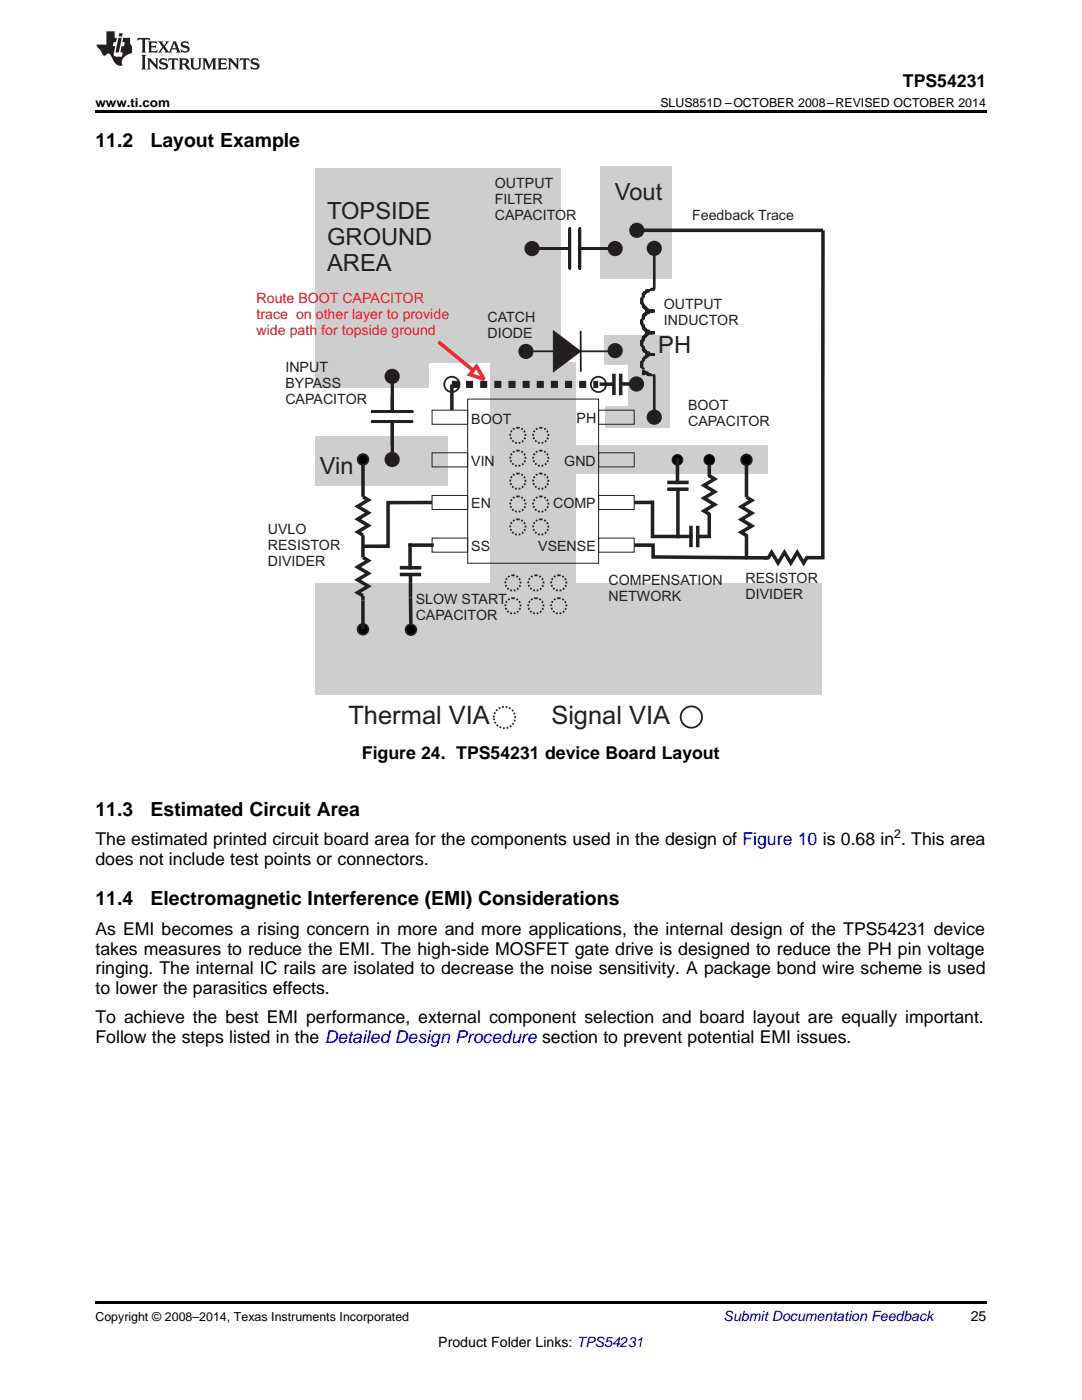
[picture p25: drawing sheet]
<svg xmlns="http://www.w3.org/2000/svg" width="216mm" height="279mm" viewBox="0 0 216 279" stroke-linecap="round" stroke-linejoin="round" font-family="sans-serif">
<defs><g id="words">
<g font-size="5.1" fill="#231f20">
<text x="69.5" y="144.5">Thermal VIA</text>
<text x="110" y="144.4">Signal VIA</text>
</g>
<g font-size="4.7" fill="#231f20">
<text x="122.7" y="40">Vout</text>
<text x="65.3" y="43.6">TOPSIDE</text>
<text x="65.3" y="48.9">GROUND</text>
<text x="65.3" y="54.2">AREA</text>
<text x="131.3" y="70.5">PH</text>
<text x="63.8" y="94.6">Vin</text>
</g>
<g font-size="3.9">
<text x="19" y="29.3">11.2</text>
<text x="30.1" y="29.3">Layout Example</text>
<text x="19" y="162.8">11.3</text>
<text x="30.1" y="162.8">Estimated Circuit Area</text>
<text x="19" y="180.7">11.4</text>
<text x="30.1" y="180.7">Electromagnetic Interference (EMI) Considerations</text>
</g>
<g font-size="3.5">
<text x="180.2" y="17.3">TPS54231</text>
<text x="72.2" y="151.5">Figure 24. TPS54231 device Board Layout</text>
<text x="19" y="168.7">The estimated printed circuit board area for the components used in the design of Figure 10 is 0.68 in . This area</text>
<text x="19" y="172.6">does not include test points or connectors.</text>
<text x="19" y="186.7">As EMI becomes a rising concern in more and more applications, the internal design of the TPS54231 device</text>
<text x="19" y="190.5">takes measures to reduce the EMI. The high-side MOSFET gate drive is designed to reduce the PH pin voltage</text>
<text x="19" y="194.4">ringing. The internal IC rails are isolated to decrease the noise sensitivity. A package bond wire scheme is used</text>
<text x="19" y="198.3">to lower the parasitics effects.</text>
<text x="19" y="204.3">To achieve the best EMI performance, external component selection and board layout are equally important.</text>
<text x="19" y="208.1">Follow the steps listed in the Detailed Design Procedure section to prevent potential EMI issues.</text>
</g>
<g font-size="2.8" fill="#231f20">
<text x="98.7" y="37.6">OUTPUT</text>
<text x="98.7" y="40.7">FILTER</text>
<text x="98.7" y="43.9">CAPACITOR</text>
<text x="138.1" y="43.8">Feedback Trace</text>
<text x="97.3" y="64.3">CATCH</text>
<text x="132.5" y="61.6">OUTPUT</text>
<text x="132.5" y="64.8">INDUCTOR</text>
<text x="97.3" y="67.5">DIODE</text>
<text x="56.9" y="74.2">INPUT</text>
<text x="56.9" y="77.4">BYPASS</text>
<text x="56.9" y="80.6">CAPACITOR</text>
<text x="137.3" y="81.9">BOOT</text>
<text x="94" y="84.6">BOOT</text>
<text x="115" y="84.4">PH</text>
<text x="137.3" y="85">CAPACITOR</text>
<text x="94" y="93">VIN</text>
<text x="112.6" y="92.9">GND</text>
<text x="94" y="101.4">EN</text>
<text x="110.4" y="101.4">COMP</text>
<text x="53.5" y="106.6">UVLO</text>
<text x="53.5" y="109.7">RESISTOR</text>
<text x="53.5" y="112.9">DIVIDER</text>
<text x="94" y="110">SS</text>
<text x="107.4" y="109.9">VSENSE</text>
<text x="121.4" y="116.7">COMPENSATION</text>
<text x="121.4" y="119.9">NETWORK</text>
<text x="148.8" y="116.3">RESISTOR</text>
<text x="148.8" y="119.5">DIVIDER</text>
<text x="83" y="120.5">SLOW START</text>
<text x="83" y="123.6">CAPACITOR</text>
</g>
<g font-size="2.8" fill="#ee1d23">
<text x="51.2" y="60.6">Route BOOT CAPACITOR</text>
<text x="51.2" y="63.7">trace on other layer to provide</text>
<text x="51.2" y="66.9">wide path for topside ground</text>
</g>
<text font-size="2.8" fill="#0000c8" x="144.4" y="263.6">Submit Documentation Feedback</text>
<g font-size="2.8">
<text x="193.7" y="263.6">25</text>
<text x="87.5" y="268.9">Product Folder Links: TPS54231</text>
</g>
<g font-size="2.5">
<text x="19" y="21.4">www.ti.com</text>
<text x="131.8" y="21.4">SLUS851D –OCTOBER 2008–REVISED OCTOBER 2014</text>
<text x="178.4" y="167.3">2</text>
<text x="19" y="263.6">Copyright © 2008–2014, Texas Instruments Incorporated</text>
</g>
</g></defs>
<path d="M19 259.7h177.8v.5h-177.8z" fill="#000"/>
<g fill="#cecece">
<path d="M62.9 33.6h49v38.7h-49z" fill-rule="evenodd"/>
<path d="M120.7 66.9h13v5.9h-13z" fill-rule="evenodd"/>
<path d="M97.8 72.3h17.1v66.3h-17.1z" fill-rule="evenodd"/>
<path d="M125.5 66.9h8.2v18.4h-8.2z" fill-rule="evenodd"/>
<path d="M62.9 87h26.5v9.9h-26.5z" fill-rule="evenodd"/>
<path d="M119.7 33.2h14.3v22.5h-14.3z" fill-rule="evenodd"/>
<path d="M114.7 88.9h38.5v5.7h-38.5z" fill-rule="evenodd"/>
<path d="M62.9 36.5h22.6v40.9h-22.6z" fill-rule="evenodd"/>
<path d="M120.8 81.1h12.9v4.2h-12.9z" fill-rule="evenodd"/>
</g>
<path d="M93.3 79.6h26.1v32.8h-26.1zM86.2 98.9h7.1v2.8h-7.1zM86.2 90.4h7.1v2.8h-7.1zM86.2 81.9h7.1v2.8h-7.1zM119.4 98.9h7.1v2.8h-7.1zM119.4 90.4h7.1v2.8h-7.1zM119.4 81.9h7.1v2.8h-7.1zM86.2 107.4h7.1v2.8h-7.1zM119.4 107.4h7.1v2.8h-7.1z" fill="none" stroke="#231f20" stroke-width=".2"/>
<path d="M62.9 116.3h101v22.3h-101z" fill-rule="evenodd" fill="#cecece"/>
<circle cx="119.4" cy="76.7" r="1.52" fill="none" stroke="#231f20" stroke-width=".36"/>
<path d="M74.2 84.2h8zM74.2 82.2h8.1zM78.2 84.2v4.6v-4.6M78.2 82.2v-2.7v2.7" fill="none" stroke="#231f20" stroke-width=".53"/>
<path d="M129.9 57.6h.6v.3h-.6z" fill-rule="evenodd" fill="#231f20"/>
<path d="M129.9 57.6h.6v.3h-.6z" fill="none" stroke="#231f20" stroke-width=".26"/>
<path d="M129.5 57.9l.7-.3v.3z" fill-rule="evenodd" fill="#231f20"/>
<path d="M129.5 57.9l.7-.3v.3z" fill="none" stroke="#231f20" stroke-width=".26"/>
<path d="M129.2 57.9h.7l-.7 .3z" fill-rule="evenodd" fill="#231f20"/>
<path d="M129.2 57.9h.7l-.7 .3z" fill="none" stroke="#231f20" stroke-width=".26"/>
<path d="M128.9 57.9h.6v.3h-.6z" fill-rule="evenodd" fill="#231f20"/>
<path d="M128.9 57.9h.6v.3h-.6z" fill="none" stroke="#231f20" stroke-width=".26"/>
<path d="M128.9 57.9h.3v.3l-.3 .4h-.4v-.4h.4z" fill-rule="evenodd" fill="#231f20"/>
<path d="M128.9 57.9h.3v.3l-.3 .4h-.4v-.4h.4z" fill="none" stroke="#231f20" stroke-width=".26"/>
<path d="M128.5 58.2h.4v.4l-.4 .3h-.3v-.3z" fill-rule="evenodd" fill="#231f20"/>
<path d="M128.5 58.2h.4v.4l-.4 .3h-.3v-.3z" fill="none" stroke="#231f20" stroke-width=".26"/>
<path d="M128.2 58.6h.3v.6h-.3z" fill-rule="evenodd" fill="#231f20"/>
<path d="M128.2 58.6h.3v.6h-.3z" fill="none" stroke="#231f20" stroke-width=".26"/>
<path d="M128.2 58.9l.3 .3-.3 .4v.3l-.3-.3 .3-.4z" fill-rule="evenodd" fill="#231f20"/>
<path d="M128.2 58.9l.3 .3-.3 .4v.3l-.3-.3 .3-.4z" fill="none" stroke="#231f20" stroke-width=".26"/>
<path d="M127.9 59.6h.3v.6l-.3-.3z" fill-rule="evenodd" fill="#231f20"/>
<path d="M127.9 59.6h.3v.6l-.3-.3z" fill="none" stroke="#231f20" stroke-width=".26"/>
<path d="M127.9 59.9h.3v.7h-.3z" fill-rule="evenodd" fill="#231f20"/>
<path d="M127.9 59.9h.3v.7h-.3z" fill="none" stroke="#231f20" stroke-width=".26"/>
<path d="M127.9 60.2h.3l.3 .7h-.3l-.3-.3z" fill-rule="evenodd" fill="#231f20"/>
<path d="M127.9 60.2h.3l.3 .7h-.3l-.3-.3z" fill="none" stroke="#231f20" stroke-width=".26"/>
<path d="M128.2 60.6l.3 .3v.3h-.3z" fill-rule="evenodd" fill="#231f20"/>
<path d="M128.2 60.6l.3 .3v.3h-.3z" fill="none" stroke="#231f20" stroke-width=".26"/>
<path d="M128.2 60.9h.3l.4 .3v.4h-.4l-.3-.4z" fill-rule="evenodd" fill="#231f20"/>
<path d="M128.2 60.9h.3l.4 .3v.4h-.4l-.3-.4z" fill="none" stroke="#231f20" stroke-width=".26"/>
<path d="M128.5 61.2h.4l.3 .4v.3h-.3l-.4-.3z" fill-rule="evenodd" fill="#231f20"/>
<path d="M128.5 61.2h.4l.3 .4v.3h-.3l-.4-.3z" fill="none" stroke="#231f20" stroke-width=".26"/>
<path d="M128.9 61.6h.3l.3 .3v.3h-.3l-.3-.3z" fill-rule="evenodd" fill="#231f20"/>
<path d="M128.9 61.6h.3l.3 .3v.3h-.3l-.3-.3z" fill="none" stroke="#231f20" stroke-width=".26"/>
<path d="M129.2 61.9h.7v.3h-.7z" fill-rule="evenodd" fill="#231f20"/>
<path d="M129.2 61.9h.7v.3h-.7z" fill="none" stroke="#231f20" stroke-width=".26"/>
<path d="M129.5 61.9h.7v.3h-.7z" fill-rule="evenodd" fill="#231f20"/>
<path d="M129.5 61.9h.7v.3h-.7z" fill="none" stroke="#231f20" stroke-width=".26"/>
<path d="M129.9 61.9h.6v.3h-.6z" fill-rule="evenodd" fill="#231f20"/>
<path d="M129.9 61.9h.6v.3h-.6z" fill="none" stroke="#231f20" stroke-width=".26"/>
<path d="M129.9 61.9h.6v.3h-.6z" fill-rule="evenodd" fill="#231f20"/>
<path d="M129.9 61.9h.6v.3h-.6z" fill="none" stroke="#231f20" stroke-width=".26"/>
<path d="M129.5 61.9h.7v.3h-.7z" fill-rule="evenodd" fill="#231f20"/>
<path d="M129.5 61.9h.7v.3h-.7z" fill="none" stroke="#231f20" stroke-width=".26"/>
<path d="M129.2 62.2l.3-.3h.4v.3l-.7 .4z" fill-rule="evenodd" fill="#231f20"/>
<path d="M129.2 62.2l.3-.3h.4v.3l-.7 .4z" fill="none" stroke="#231f20" stroke-width=".26"/>
<path d="M128.9 62.2h.6v.4h-.6z" fill-rule="evenodd" fill="#231f20"/>
<path d="M128.9 62.2h.6v.4h-.6z" fill="none" stroke="#231f20" stroke-width=".26"/>
<path d="M128.9 62.2h.3v.4l-.3 .3h-.4v-.3z" fill-rule="evenodd" fill="#231f20"/>
<path d="M128.9 62.2h.3v.4l-.3 .3h-.4v-.3z" fill="none" stroke="#231f20" stroke-width=".26"/>
<path d="M128.2 62.9l.3-.3h.4v.3l-.4 .3h-.3z" fill-rule="evenodd" fill="#231f20"/>
<path d="M128.2 62.9l.3-.3h.4v.3l-.4 .3h-.3z" fill="none" stroke="#231f20" stroke-width=".26"/>
<path d="M128.2 62.9h.3v.7h-.3z" fill-rule="evenodd" fill="#231f20"/>
<path d="M128.2 62.9h.3v.7h-.3z" fill="none" stroke="#231f20" stroke-width=".26"/>
<path d="M128.2 63.2h.3v.4l-.3 .3h-.3l.3-.3z" fill-rule="evenodd" fill="#231f20"/>
<path d="M128.2 63.2h.3v.4l-.3 .3h-.3l.3-.3z" fill="none" stroke="#231f20" stroke-width=".26"/>
<path d="M127.9 63.9l.3-.3v1l-.3-.4z" fill-rule="evenodd" fill="#231f20"/>
<path d="M127.9 63.9l.3-.3v1l-.3-.4z" fill="none" stroke="#231f20" stroke-width=".26"/>
<path d="M127.9 64.2h.3v.7l-.3-.3z" fill-rule="evenodd" fill="#231f20"/>
<path d="M127.9 64.2h.3v.7l-.3-.3z" fill="none" stroke="#231f20" stroke-width=".26"/>
<path d="M127.9 64.6h.3l.3 .3v.3h-.3z" fill-rule="evenodd" fill="#231f20"/>
<path d="M127.9 64.6h.3l.3 .3v.3h-.3z" fill="none" stroke="#231f20" stroke-width=".26"/>
<path d="M128.2 64.9h.3v.7h-.3z" fill-rule="evenodd" fill="#231f20"/>
<path d="M128.2 64.9h.3v.7h-.3z" fill="none" stroke="#231f20" stroke-width=".26"/>
<path d="M128.2 65.2h.3l.4 .4v.3h-.4l-.3-.3z" fill-rule="evenodd" fill="#231f20"/>
<path d="M128.2 65.2h.3l.4 .4v.3h-.4l-.3-.3z" fill="none" stroke="#231f20" stroke-width=".26"/>
<path d="M128.5 65.6h.4l.3 .3v.3h-.3l-.4-.3z" fill-rule="evenodd" fill="#231f20"/>
<path d="M128.5 65.6h.4l.3 .3v.3h-.3l-.4-.3z" fill="none" stroke="#231f20" stroke-width=".26"/>
<path d="M128.9 65.9h.6v.3h-.6z" fill-rule="evenodd" fill="#231f20"/>
<path d="M128.9 65.9h.6v.3h-.6z" fill="none" stroke="#231f20" stroke-width=".26"/>
<path d="M129.2 65.9l.7 .3v.4h-.4l-.3-.4z" fill-rule="evenodd" fill="#231f20"/>
<path d="M129.2 65.9l.7 .3v.4h-.4l-.3-.4z" fill="none" stroke="#231f20" stroke-width=".26"/>
<path d="M129.5 66.2h.7v.4h-.7z" fill-rule="evenodd" fill="#231f20"/>
<path d="M129.5 66.2h.7v.4h-.7z" fill="none" stroke="#231f20" stroke-width=".26"/>
<path d="M129.9 66.2h.6v.4h-.6z" fill-rule="evenodd" fill="#231f20"/>
<path d="M129.9 66.2h.6v.4h-.6z" fill="none" stroke="#231f20" stroke-width=".26"/>
<path d="M129.9 66.2h.6v.4h-.6z" fill-rule="evenodd" fill="#231f20"/>
<path d="M129.9 66.2h.6v.4h-.6z" fill="none" stroke="#231f20" stroke-width=".26"/>
<path d="M129.5 66.2h.7v.4h-.7z" fill-rule="evenodd" fill="#231f20"/>
<path d="M129.5 66.2h.7v.4h-.7z" fill="none" stroke="#231f20" stroke-width=".26"/>
<path d="M129.2 66.2h.7v.4h-.7z" fill-rule="evenodd" fill="#231f20"/>
<path d="M129.2 66.2h.7v.4h-.7z" fill="none" stroke="#231f20" stroke-width=".26"/>
<path d="M128.9 66.6l.3-.4h.3v.4l-.3 .3h-.3z" fill-rule="evenodd" fill="#231f20"/>
<path d="M128.9 66.6l.3-.4h.3v.4l-.3 .3h-.3z" fill="none" stroke="#231f20" stroke-width=".26"/>
<path d="M128.9 66.6h.3v.3l-.3 .3h-.4v-.3z" fill-rule="evenodd" fill="#231f20"/>
<path d="M128.9 66.6h.3v.3l-.3 .3h-.4v-.3z" fill="none" stroke="#231f20" stroke-width=".26"/>
<path d="M128.5 66.9h.4v.3l-.4 .4h-.3v-.4z" fill-rule="evenodd" fill="#231f20"/>
<path d="M128.5 66.9h.4v.3l-.4 .4h-.3v-.4z" fill="none" stroke="#231f20" stroke-width=".26"/>
<path d="M128.2 67.2h.3v.7h-.3z" fill-rule="evenodd" fill="#231f20"/>
<path d="M128.2 67.2h.3v.7h-.3z" fill="none" stroke="#231f20" stroke-width=".26"/>
<path d="M128.2 67.6h.3v.3l-.3 .3h-.3z" fill-rule="evenodd" fill="#231f20"/>
<path d="M128.2 67.6h.3v.3l-.3 .3h-.3z" fill="none" stroke="#231f20" stroke-width=".26"/>
<path d="M127.9 67.9h.3v.7h-.3z" fill-rule="evenodd" fill="#231f20"/>
<path d="M127.9 67.9h.3v.7h-.3z" fill="none" stroke="#231f20" stroke-width=".26"/>
<path d="M127.9 68.6l.3-.4v1.1l-.3-.4z" fill-rule="evenodd" fill="#231f20"/>
<path d="M127.9 68.6l.3-.4v1.1l-.3-.4z" fill="none" stroke="#231f20" stroke-width=".26"/>
<path d="M127.9 68.9h.3l.3 .4v.3h-.3v-.3z" fill-rule="evenodd" fill="#231f20"/>
<path d="M127.9 68.9h.3l.3 .4v.3h-.3v-.3z" fill="none" stroke="#231f20" stroke-width=".26"/>
<path d="M128.2 69.3h.3v.6h-.3z" fill-rule="evenodd" fill="#231f20"/>
<path d="M128.2 69.3h.3v.6h-.3z" fill="none" stroke="#231f20" stroke-width=".26"/>
<path d="M128.2 69.6h.3l.4 .3v.4h-.4l-.3-.4z" fill-rule="evenodd" fill="#231f20"/>
<path d="M128.2 69.6h.3l.4 .3v.4h-.4l-.3-.4z" fill="none" stroke="#231f20" stroke-width=".26"/>
<path d="M128.5 69.9h.4l.3 .4v.3h-.3v-.3h-.4z" fill-rule="evenodd" fill="#231f20"/>
<path d="M128.5 69.9h.4l.3 .4v.3h-.3v-.3h-.4z" fill="none" stroke="#231f20" stroke-width=".26"/>
<path d="M128.9 70.3h.6v.3h-.6z" fill-rule="evenodd" fill="#231f20"/>
<path d="M128.9 70.3h.6v.3h-.6z" fill="none" stroke="#231f20" stroke-width=".26"/>
<path d="M129.2 70.3l.7 .3v.3h-.4l-.3-.3z" fill-rule="evenodd" fill="#231f20"/>
<path d="M129.2 70.3l.7 .3v.3h-.4l-.3-.3z" fill="none" stroke="#231f20" stroke-width=".26"/>
<path d="M129.5 70.6h.7v.3h-.7z" fill-rule="evenodd" fill="#231f20"/>
<path d="M129.5 70.6h.7v.3h-.7z" fill="none" stroke="#231f20" stroke-width=".26"/>
<path d="M129.9 70.6h.6v.3h-.6z" fill-rule="evenodd" fill="#231f20"/>
<path d="M129.9 70.6h.6v.3h-.6z" fill="none" stroke="#231f20" stroke-width=".26"/>
<path d="M129.9 70.6h.6v.3h-.6z" fill-rule="evenodd" fill="#231f20"/>
<path d="M129.9 70.6h.6v.3h-.6z" fill="none" stroke="#231f20" stroke-width=".26"/>
<path d="M129.5 70.6h.7v.3h-.7z" fill-rule="evenodd" fill="#231f20"/>
<path d="M129.5 70.6h.7v.3h-.7z" fill="none" stroke="#231f20" stroke-width=".26"/>
<path d="M129.2 70.6h.7v.3h-.7z" fill-rule="evenodd" fill="#231f20"/>
<path d="M129.2 70.6h.7v.3h-.7z" fill="none" stroke="#231f20" stroke-width=".26"/>
<path d="M129.2 70.6h.3v.3l-.3 .4h-.3v-.4z" fill-rule="evenodd" fill="#231f20"/>
<path d="M129.2 70.6h.3v.3l-.3 .4h-.3v-.4z" fill="none" stroke="#231f20" stroke-width=".26"/>
<path d="M128.9 70.9h.3v.4h-.3v.3h-.4v-.3z" fill-rule="evenodd" fill="#231f20"/>
<path d="M128.9 70.9h.3v.4h-.3v.3h-.4v-.3z" fill="none" stroke="#231f20" stroke-width=".26"/>
<path d="M128.2 71.6l.3-.3h.4l-.4 .3z" fill-rule="evenodd" fill="#231f20"/>
<path d="M128.2 71.6l.3-.3h.4l-.4 .3z" fill="none" stroke="#231f20" stroke-width=".26"/>
<path d="M128.2 71.6h.3v.3l-.3 .4z" fill-rule="evenodd" fill="#231f20"/>
<path d="M128.2 71.6h.3v.3l-.3 .4z" fill="none" stroke="#231f20" stroke-width=".26"/>
<path d="M127.9 72.3l.3-.4h.3l-.3 .4v.3h-.3z" fill-rule="evenodd" fill="#231f20"/>
<path d="M127.9 72.3l.3-.4h.3l-.3 .4v.3h-.3z" fill="none" stroke="#231f20" stroke-width=".26"/>
<path d="M127.9 72.3h.3v.6h-.3z" fill-rule="evenodd" fill="#231f20"/>
<path d="M127.9 72.3h.3v.6h-.3z" fill="none" stroke="#231f20" stroke-width=".26"/>
<path d="M127.9 72.6h.3v.7h-.3z" fill-rule="evenodd" fill="#231f20"/>
<path d="M127.9 72.6h.3v.7h-.3z" fill="none" stroke="#231f20" stroke-width=".26"/>
<path d="M127.9 73.3l.3-.4v.4l.3 .3h-.3z" fill-rule="evenodd" fill="#231f20"/>
<path d="M127.9 73.3l.3-.4v.4l.3 .3h-.3z" fill="none" stroke="#231f20" stroke-width=".26"/>
<path d="M128.2 74.1h.3v.7h-.3z" fill-rule="evenodd" fill="#231f20"/>
<path d="M128.2 74.1h.3v.7h-.3z" fill="none" stroke="#231f20" stroke-width=".26"/>
<path d="M128.2 73.9h.3l.4 .4v.3h-.4v-.3z" fill-rule="evenodd" fill="#231f20"/>
<path d="M128.2 73.9h.3l.4 .4v.3h-.4v-.3z" fill="none" stroke="#231f20" stroke-width=".26"/>
<path d="M128.5 74.3h.4l.3 .3h-.3z" fill-rule="evenodd" fill="#231f20"/>
<path d="M128.5 74.3h.4l.3 .3h-.3z" fill="none" stroke="#231f20" stroke-width=".26"/>
<path d="M128.9 74.3h.3l.3 .3v.3h-.3l-.3-.3z" fill-rule="evenodd" fill="#231f20"/>
<path d="M128.9 74.3h.3l.3 .3v.3h-.3l-.3-.3z" fill="none" stroke="#231f20" stroke-width=".26"/>
<path d="M129.2 74.6h.7v.3h-.7z" fill-rule="evenodd" fill="#231f20"/>
<path d="M129.2 74.6h.7v.3h-.7z" fill="none" stroke="#231f20" stroke-width=".26"/>
<path d="M129.5 74.6l.7 .3h-.7z" fill="#231f20"/>
<path d="M129.5 74.6l.7 .3h-.7z" fill="none" stroke="#231f20" stroke-width=".26"/>
<path d="M129.9 74.9h.6z" fill="#231f20"/>
<path d="M129.9 74.9h.6z" fill="none" stroke="#231f20" stroke-width=".26"/>
<path d="M130.5 49.6v8M78.2 79v.5M130.5 74.9v8M78.2 84.2v7.5v-7.5M78.2 82.2v-7.1v7.1" fill="none" stroke="#231f20" stroke-width=".53"/>
<path d="M148.9 106.9v4.4M153.3 111.3l.7-1.1 1.3 2.2 1.2-2.2 1.3 2.2 1.3-2.2 1.3 2.2 .6-1.1" fill="none" stroke="#231f20" stroke-width=".71"/>
<path d="M148.9 91.8v7.4l1.1 .7-2.1 1.2 2.1 1.3-2.1 1.3 2.1 1.3-2.1 1.2 1 .7" fill="none" stroke="#231f20" stroke-width=".71" stroke-linecap="butt"/>
<path d="M115.9 66v8.2" fill="none" stroke="#231f20" stroke-width=".36"/>
<circle cx="148.9" cy="91.8" r="1.06" fill="#010202"/>
<g fill="none" stroke="#231f20" stroke-width=".36">
<circle cx="148.9" cy="91.8" r="1.06"/>
<circle cx="138" cy="143.1" r="2.13"/>
</g>
<circle cx="78.2" cy="75.1" r="1.34" fill="#231f20"/>
<circle cx="78.2" cy="75.1" r="1.34" fill="none" stroke="#231f20" stroke-width=".36"/>
<circle cx="78.2" cy="91.7" r="1.34" fill="#231f20"/>
<circle cx="78.2" cy="91.7" r="1.34" fill="none" stroke="#231f20" stroke-width=".36"/>
<path d="M110.4 66l5.5 4.1-5.5 4.1z" fill="#231f20"/>
<path d="M110.4 66l5.5 4.1-5.5 4.1z" fill="none" stroke="#231f20" stroke-width=".2"/>
<path d="M105 70.1h5.4M115.9 70.1h6.8" fill="none" stroke="#231f20" stroke-width=".36"/>
<circle cx="122.7" cy="70" r="1.34" fill="#231f20"/>
<circle cx="122.7" cy="70" r="1.34" fill="none" stroke="#231f20" stroke-width=".36"/>
<circle cx="105" cy="70.1" r="1.34" fill="#231f20"/>
<circle cx="105" cy="70.1" r="1.34" fill="none" stroke="#231f20" stroke-width=".36"/>
<path d="M109 49.6h4.7zM113.7 53.6v-8v8M115.7 49.6h2.7zM115.7 53.6v-8v8M118.4 49.6h.4" fill="none" stroke="#231f20" stroke-width=".53"/>
<circle cx="122.7" cy="49.6" r="1.34" fill="#231f20"/>
<circle cx="122.7" cy="49.6" r="1.34" fill="none" stroke="#231f20" stroke-width=".36"/>
<circle cx="106.2" cy="49.6" r="1.34" fill="#231f20"/>
<circle cx="106.2" cy="49.6" r="1.34" fill="none" stroke="#231f20" stroke-width=".36"/>
<path d="M72.4 91.7v7.4l1.1 .7-2.1 1.3 2.1 1.2-2.1 1.3 2.1 1.3-2.1 1.3 1 .6v4.4l1.1 .7-2.1 1.3 2.1 1.2-2.1 1.3 2.1 1.3-2.1 1.3 1 .6M152.4 111.3h.9" fill="none" stroke="#231f20" stroke-width=".71" stroke-linecap="butt"/>
<path d="M87.5 68.2l6.9 5.7" fill="none" stroke="#ee1d23" stroke-width=".71" stroke-linecap="butt"/>
<path d="M95.1 73.1l1.5 2.6-2.9-1z" fill="none" stroke="#ee1d23" stroke-width=".7" stroke-linecap="butt"/>
<path d="M90.2 76.7h29.2" fill="none" stroke="#231f20" stroke-width="1.4" stroke-dasharray="1.4 1.4" stroke-linecap="butt"/>
<circle cx="72.4" cy="91.7" r="1.06" fill="#010202"/>
<circle cx="72.4" cy="91.7" r="1.06" fill="none" stroke="#231f20" stroke-width=".36"/>
<path d="M72.4 118.9v1M79.8 114.7h4.2M79.8 113.3h4.3" fill="none" stroke="#231f20" stroke-width=".71" stroke-linecap="butt"/>
<path d="M81.8 108.8v4.5" fill="none" stroke="#231f20" stroke-width=".71"/>
<circle cx="72.4" cy="125.6" r="1.06" fill="#010202"/>
<circle cx="72.4" cy="125.6" r="1.06" fill="none" stroke="#231f20" stroke-width=".35"/>
<path d="M141.5 95l1.1 .6-2.1 1.3 2.1 1.2-2.1 1.3 2.1 1.3-2.1 1.3 1 .6M81.9 114.7v4.5" fill="none" stroke="#231f20" stroke-width=".71" stroke-linecap="butt"/>
<path d="M141.5 91.8v3.2M141.5 102.6v4.5" fill="none" stroke="#231f20" stroke-width=".71"/>
<circle cx="141.5" cy="91.8" r="1.06" fill="#010202"/>
<circle cx="141.5" cy="91.8" r="1.06" fill="none" stroke="#231f20" stroke-width=".2"/>
<path d="M86.2 100.3h-8.8v8.7h-5M137.9 104.9v4.3M139.2 104.9v4.3" fill="none" stroke="#231f20" stroke-width=".71" stroke-linecap="butt"/>
<path d="M86.2 108.8h-4.4M135.3 107.1h2.6M141.5 107.1h-2.3" fill="none" stroke="#231f20" stroke-width=".71"/>
<circle cx="130.6" cy="83.3" r="1.34" fill="#231f20"/>
<circle cx="130.6" cy="83.3" r="1.34" fill="none" stroke="#231f20" stroke-width=".36"/>
<circle cx="130.6" cy="49.6" r="1.34" fill="#231f20"/>
<circle cx="130.6" cy="49.6" r="1.34" fill="none" stroke="#231f20" stroke-width=".36"/>
<path d="M72.4 119.9v5.7M81.9 119.2l.1 6.5" fill="none" stroke="#231f20" stroke-width=".71" stroke-linecap="butt"/>
<circle cx="82" cy="125.7" r="1.06" fill="#010202"/>
<circle cx="82" cy="125.7" r="1.06" fill="none" stroke="#231f20" stroke-width=".35"/>
<path d="M119.6 76.7h2.7M122.5 74.6v4.2M123.9 74.6v4.3" fill="none" stroke="#231f20" stroke-width=".71" stroke-linecap="butt"/>
<path d="M123.9 76.6h3.1" fill="none" stroke="#231f20" stroke-width=".71"/>
<circle cx="135.2" cy="91.8" r="1.06" fill="#010202"/>
<circle cx="135.2" cy="91.8" r="1.06" fill="none" stroke="#231f20" stroke-width=".2"/>
<path d="M127.1 46h37.1v65.3h-3.2M133.1 97.6h4.3M133.1 96.3h4.3M135.3 97.6v9.5M126.5 108.8h3.8v2.3l18.6 .2" fill="none" stroke="#231f20" stroke-width=".71" stroke-linecap="butt"/>
<path d="M135.2 91.8v4.5M148.9 111.3h4.2" fill="none" stroke="#231f20" stroke-width=".71"/>
<circle cx="127.1" cy="46" r="1.34" fill="#231f20"/>
<circle cx="127.1" cy="46" r="1.34" fill="none" stroke="#231f20" stroke-width=".36"/>
<circle cx="127" cy="76.6" r="1.34" fill="#231f20"/>
<g fill="none" stroke="#231f20" stroke-width=".36">
<circle cx="90.2" cy="76.7" r="1.52"/>
<circle cx="127" cy="76.6" r="1.34"/>
</g>
<path d="M90.2 76.7v5.2M130.2 100.3h-3.7" fill="none" stroke="#231f20" stroke-width=".71" stroke-linecap="butt"/>
<path d="M130.2 100.3v6.8h5.1" fill="none" stroke="#231f20" stroke-width=".71"/>
<g fill="none" stroke="#231f20" stroke-width=".36" stroke-dasharray=".4 .4" stroke-linecap="butt">
<circle cx="103.3" cy="91.5" r="1.52"/>
<circle cx="103.3" cy="96" r="1.52"/>
<circle cx="103.3" cy="86.9" r="1.52"/>
<circle cx="107.9" cy="91.5" r="1.52"/>
<circle cx="107.9" cy="96" r="1.52"/>
<circle cx="107.9" cy="86.9" r="1.52"/>
<circle cx="102.4" cy="116.3" r="1.52"/>
<circle cx="103.3" cy="100.6" r="1.52"/>
<circle cx="103.3" cy="105.2" r="1.52"/>
<circle cx="106.9" cy="116.3" r="1.52"/>
<circle cx="107.9" cy="100.6" r="1.52"/>
<circle cx="107.9" cy="105.2" r="1.52"/>
<circle cx="111.5" cy="116.3" r="1.52"/>
<circle cx="102.4" cy="120.9" r="1.52"/>
<circle cx="106.9" cy="120.9" r="1.52"/>
<circle cx="111.5" cy="120.9" r="1.52"/>
<circle cx="100.7" cy="143.2" r="2.13"/>
</g>
<path d="M19 22h177.8v.5h-177.8z" fill="#000"/>
<g fill="#231f20">
<path d="M27.5 7.6l-.1 .5 .4-.2h.6v.1v2.1l-.2 .4h1l-.3-.4v-2.1l.1-.1h.5l.5 .2-.2-.5zM29.5 8.3l.2 .3v1.5l-.2 .4h1.8l.2-.6a1.04 1.04 0 0 1-1.3 .2v-.7h.6l.3 .2v-.6l-.3 .2h-.6v-.6l.8-.1 .4 .3-.2-.5zM31.5 8.3l.9 1.1-.9 1.1h.8l-.2-.2 .5-.7 .4 .7-.2 .2h1.5l-.1-.2 .1-.4h.9l.1 .4-.2 .2h1l-.3-.3-.7-1.9h-.5l-.9 2-.8-1 .9-1h-.8l.1 .3-.3 .5-.4-.6 .2-.2zM34.7 8.6l.4 1h-.7zM36.3 8.4a.63 .63 0 0 0-.2 .7 .63 .63 0 0 0 .6 .4l.6 .2 .1 .2a.75 .75 0 0 1-.7 .4 .75 .75 0 0 1-.6-.5l.1 .7 .1-.1a1.11 1.11 0 0 0 1.5-.6 1.13 1.13 0 0 0-1.2-.8l-.1-.4a1.04 1.04 0 0 1 1.2 .2l-.2-.5-.1 .1-.5-.2zM28.2 10.9l.2 .4v2.2l-.2 .4h1l-.3-.4v-2.2l.3-.4zM29.3 11.6l.3 .4v1.5l-.3 .4h.8l-.2-.4v-1.3l1.5 1.7v-1.9l.2-.4h-.7l.2 .4v.9l-1.1-1.3zM32 11.8a.62 .62 0 0 0-.2 .7 .62 .62 0 0 0 .6 .4l.6 .1 .1 .3a.76 .76 0 0 1-.7 .3 .76 .76 0 0 1-.6-.4l.1 .7 .1-.1a1.11 1.11 0 0 0 1.5-.6 1.13 1.13 0 0 0-1.2-.8l-.1-.4a1.04 1.04 0 0 1 1.2 .2l-.2-.6-.1 .1-.5-.1zM33.7 11.6l-.2 .6a.61 .61 0 0 1 .8-.3v1.6l-.2 .4h.9l-.2-.4v-1.6a.63 .63 0 0 1 .8 .3l-.2-.6zM35.6 11.6l.3 .4v1.5l-.3 .4h1l-.2-.2v-.8l.5 .2a.76 .76 0 0 0 1.2 .7l-1-1a.58 .58 0 0 0 .6-.5 .58 .58 0 0 0-.5-.6zM36.4 11.9h.1a.45 .45 0 0 1 .5 .1 .45 .45 0 0 1 .1 .5l-.7 .2zM37.9 11.6l.2 .2a2.17 2.17 0 0 0 .3 1.9 .99 .99 0 0 0 1.6-.6v-1.1l.2-.4h-.7l.2 .2a1.92 1.92 0 0 1-.2 1.8 .6 .6 0 0 1-.9-.5v-1.1l.2-.4zM40.4 11.6l.2 .4v1.5l-.2 .4h.7l-.2-.4v-1.4l.8 1.8 .8-1.8v1.4l-.2 .4h.9l-.2-.4v-1.5l.2-.4h-.8l-.6 1.5-.6-1.5zM43.4 11.6l.2 .4v1.5l-.2 .4h1.8l.2-.6a1.04 1.04 0 0 1-1.3 .1v-.6h.5l.4 .2v-.6l-.4 .2h-.5v-.7h.8l.3 .3-.1-.6zM45.5 11.6l.2 .4v1.5l-.2 .4h.7l-.2-.4v-1.3l1.5 1.7v-1.9l.2-.4h-.7l.2 .4v.9l-1.1-1.3zM47.9 11.6l-.1 .6a.61 .61 0 0 1 .8-.3v1.6l-.3 .4h1l-.3-.4 .1-1.6a.63 .63 0 0 1 .7 .3l-.1-.6zM50.2 11.8a.62 .62 0 0 0-.2 .7 .62 .62 0 0 0 .6 .4l.6 .1 .2 .3a.76 .76 0 0 1-.8 .3 .76 .76 0 0 1-.6-.4l.1 .7 .2-.1a1.11 1.11 0 0 0 1.5-.6 1.13 1.13 0 0 0-1.3-.8l-.1-.4a1.04 1.04 0 0 1 1.2 .2l-.1-.6-.2 .1-.5-.1z"/>
<path d="M21.2 6.3v2.6h-1.9l.1 .4 .7 .9a.91 .91 0 0 0 1 .8 .56 .56 0 0 1 .5-.3 .56 .56 0 0 1 .5 .3l.4 .8a1.53 1.53 0 0 0 1.9 1.2 1.54 1.54 0 0 1 1-2.1l.9-.3v-1.4a1.52 1.52 0 0 1-.3-1.6h-1.4l-.2 .8h.5l-.2 .8h-.4l-.2 1v.2l.4 .1-.2 .8a1.93 1.93 0 0 1-1.6-.3l.3-1.8h-.5l.2-.8h.4l.2-.8h-.4v-1.3zM23.6 7.6l-.6 2.9h.7l.6-2.9zM23.8 6.6l-.1 .7h.6l.2-.7z"/>
</g>
<use href="#words"/>
</svg>
